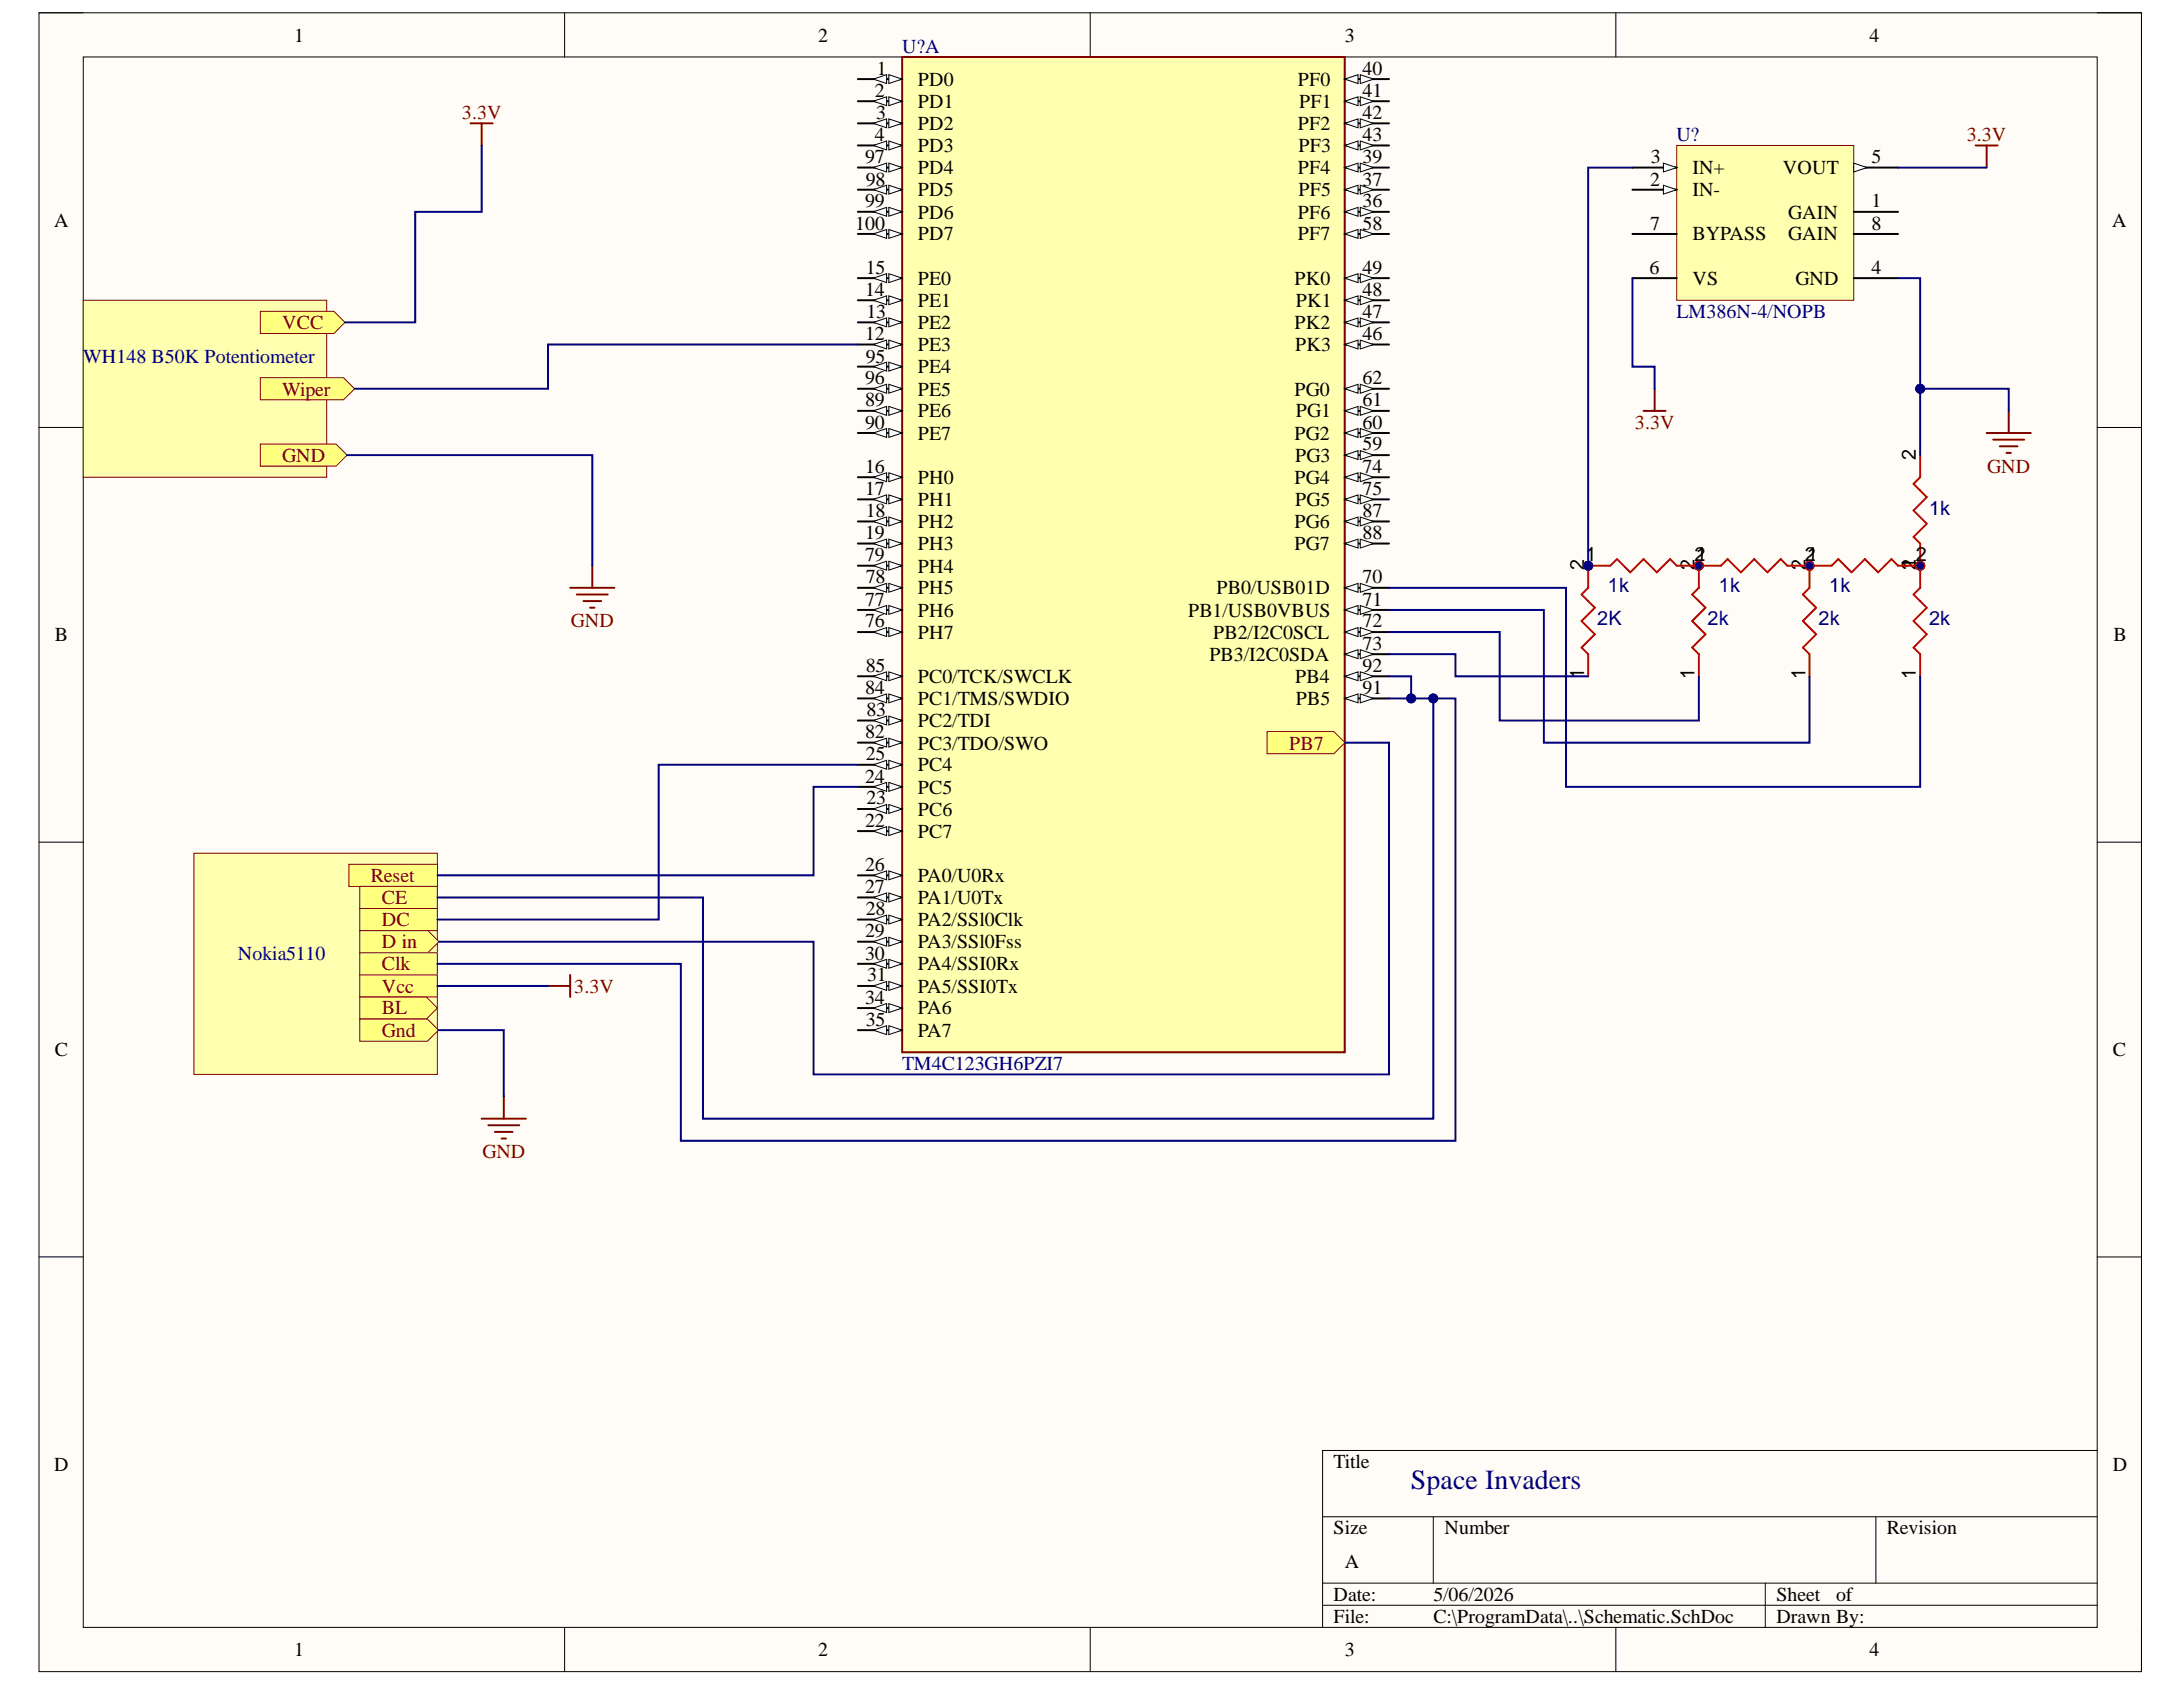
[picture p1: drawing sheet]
<svg xmlns="http://www.w3.org/2000/svg" width="279mm" height="216mm" viewBox="0 0 279 216" stroke-linecap="round" stroke-linejoin="round" font-family="sans-serif">
<defs><g id="words">
<text font-size="3.6" fill="#000080" x="180.6" y="190.5">Space Invaders</text>
<g font-size="2.5">
<text x="37.6" y="5.3">1</text>
<text x="104.7" y="5.3">2</text>
<text x="172.1" y="5.3">3</text>
<text x="239.3" y="5.3">4</text>
<text x="112.2" y="9.6">1</text>
<text x="117.5" y="11">PD0</text>
<text x="166.1" y="11">PF0</text>
<text x="174.4" y="9.6">40</text>
<text x="112" y="12.4">2</text>
<text x="112.2" y="15.2">3</text>
<text x="117.5" y="13.8">PD1</text>
<text x="117.5" y="16.7">PD2</text>
<text x="166.1" y="16.7">PF2</text>
<text x="166.3" y="13.8">PF1</text>
<text x="174.4" y="12.4">41</text>
<text x="174.4" y="15.2">42</text>
<text x="110.7" y="20.9">97</text>
<text x="110.8" y="23.8">98</text>
<text x="112" y="18.1">4</text>
<text x="117.5" y="19.4">PD3</text>
<text x="117.5" y="22.3">PD4</text>
<text x="166.1" y="22.3">PF4</text>
<text x="166.2" y="19.4">PF3</text>
<text x="174.4" y="18.1">43</text>
<text x="174.4" y="20.9">39</text>
<text x="174.4" y="23.8">37</text>
<text x="211.2" y="23.8">2</text>
<text x="211.3" y="20.9">3</text>
<text x="216.6" y="22.3">IN+</text>
<text x="228.2" y="22.3">VOUT</text>
<text x="239.5" y="20.9">5</text>
<text x="6.9" y="29">A</text>
<text x="109.4" y="29.4">100</text>
<text x="110.7" y="26.5">99</text>
<text x="117.5" y="25.1">PD5</text>
<text x="117.5" y="28">PD6</text>
<text x="166.1" y="28">PF6</text>
<text x="166.2" y="25.1">PF5</text>
<text x="174.4" y="26.5">36</text>
<text x="174.4" y="29.4">58</text>
<text x="211.2" y="29.4">7</text>
<text x="216.6" y="25.1">IN-</text>
<text x="228.9" y="28">GAIN</text>
<text x="239.5" y="26.5">1</text>
<text x="239.5" y="29.4">8</text>
<text x="270.3" y="29">A</text>
<text x="110.8" y="35.1">15</text>
<text x="117.5" y="30.8">PD7</text>
<text x="166.1" y="30.8">PF7</text>
<text x="174.4" y="35.1">49</text>
<text x="211.1" y="35.1">6</text>
<text x="216.6" y="30.8">BYPASS</text>
<text x="228.9" y="30.8">GAIN</text>
<text x="239.5" y="35.1">4</text>
<text x="110.7" y="37.9">14</text>
<text x="110.9" y="40.7">13</text>
<text x="117.5" y="36.4">PE0</text>
<text x="117.5" y="39.3">PE1</text>
<text x="165.7" y="36.4">PK0</text>
<text x="165.9" y="39.3">PK1</text>
<text x="174.4" y="37.9">48</text>
<text x="174.4" y="40.7">47</text>
<text x="216.6" y="36.4">VS</text>
<text x="229.8" y="36.4">GND</text>
<text x="110.7" y="43.5">12</text>
<text x="110.8" y="46.4">95</text>
<text x="117.5" y="42.1">PE2</text>
<text x="117.5" y="45">PE3</text>
<text x="117.5" y="47.8">PE4</text>
<text x="165.7" y="42.1">PK2</text>
<text x="165.8" y="45">PK3</text>
<text x="174.4" y="43.5">46</text>
<text x="110.7" y="49.2">96</text>
<text x="110.7" y="52">89</text>
<text x="117.5" y="50.6">PE5</text>
<text x="117.5" y="53.4">PE6</text>
<text x="165.7" y="50.6">PG0</text>
<text x="165.9" y="53.4">PG1</text>
<text x="174.4" y="49.2">62</text>
<text x="174.4" y="52">61</text>
<text x="110.7" y="54.9">90</text>
<text x="117.5" y="56.3">PE7</text>
<text x="165.7" y="56.3">PG2</text>
<text x="165.8" y="59.1">PG3</text>
<text x="174.4" y="54.9">60</text>
<text x="174.4" y="57.6">59</text>
<text x="245.2" y="58.8" transform="rotate(-90 245.2 58.8)">2</text>
<text x="110.7" y="60.5">16</text>
<text x="110.7" y="63.3">17</text>
<text x="117.5" y="62">PH0</text>
<text x="117.5" y="64.7">PH1</text>
<text x="165.7" y="62">PG4</text>
<text x="165.8" y="64.7">PG5</text>
<text x="174.4" y="60.5">74</text>
<text x="174.4" y="63.3">75</text>
<text x="110.7" y="69">19</text>
<text x="110.7" y="71.8">79</text>
<text x="110.8" y="66.2">18</text>
<text x="117.5" y="67.6">PH2</text>
<text x="117.5" y="70.4">PH3</text>
<text x="165.7" y="67.6">PG6</text>
<text x="165.7" y="70.4">PG7</text>
<text x="174.4" y="66.2">87</text>
<text x="174.4" y="69">88</text>
<text x="202.9" y="71.8">1</text>
<text x="216.9" y="71.8">2</text>
<text x="217" y="71.8">1</text>
<text x="231" y="71.8">2</text>
<text x="231.2" y="71.8">1</text>
<text x="245.2" y="71.8">2</text>
<text x="110.7" y="77.5">77</text>
<text x="110.8" y="74.6">78</text>
<text x="117.5" y="73.3">PH4</text>
<text x="117.5" y="76.1">PH5</text>
<text x="155.7" y="76.1">PB0/USB01D</text>
<text x="174.4" y="74.6">70</text>
<text x="174.4" y="77.5">71</text>
<text x="202.7" y="72.9" transform="rotate(-90 202.7 72.9)">2</text>
<text x="216.9" y="72.9" transform="rotate(-90 216.9 72.9)">2</text>
<text x="231.1" y="72.9" transform="rotate(-90 231.1 72.9)">2</text>
<text x="245.2" y="72.9" transform="rotate(-90 245.2 72.9)">2</text>
<text x="245.2" y="72.8" transform="rotate(-90 245.2 72.8)">1</text>
<text x="7" y="82.1">B</text>
<text x="110.7" y="80.3">76</text>
<text x="117.5" y="78.9">PH6</text>
<text x="117.5" y="81.7">PH7</text>
<text x="152.1" y="78.9">PB1/USB0VBUS</text>
<text x="155.3" y="81.7">PB2/I2C0SCL</text>
<text x="174.4" y="80.3">72</text>
<text x="174.4" y="83.2">73</text>
<text x="270.5" y="82.1">B</text>
<text x="110.7" y="88.8">84</text>
<text x="110.8" y="86">85</text>
<text x="117.5" y="87.4">PC0/TCK/SWCLK</text>
<text x="154.8" y="84.6">PB3/I2C0SDA</text>
<text x="165.8" y="87.4">PB4</text>
<text x="174.4" y="86">92</text>
<text x="174.4" y="88.8">91</text>
<text x="202.7" y="86.9" transform="rotate(-90 202.7 86.9)">1</text>
<text x="216.9" y="86.9" transform="rotate(-90 216.9 86.9)">1</text>
<text x="231.1" y="86.9" transform="rotate(-90 231.1 86.9)">1</text>
<text x="245.2" y="86.9" transform="rotate(-90 245.2 86.9)">1</text>
<text x="110.7" y="94.5">82</text>
<text x="110.9" y="91.6">83</text>
<text x="117.5" y="90.3">PC1/TMS/SWDIO</text>
<text x="117.5" y="93.1">PC2/TDI</text>
<text x="117.5" y="95.9">PC3/TDO/SWO</text>
<text x="165.9" y="90.3">PB5</text>
<text x="110.7" y="100.2">24</text>
<text x="110.8" y="97.3">25</text>
<text x="117.5" y="98.7">PC4</text>
<text x="117.5" y="101.6">PC5</text>
<text x="110.7" y="105.8">22</text>
<text x="110.9" y="103">23</text>
<text x="117.5" y="104.4">PC6</text>
<text x="117.5" y="107.3">PC7</text>
<text x="110.7" y="111.5">26</text>
<text x="117.5" y="112.8">PA0/U0Rx</text>
<text x="110.7" y="114.3">27</text>
<text x="110.7" y="119.9">29</text>
<text x="110.8" y="117.2">28</text>
<text x="117.5" y="115.7">PA1/U0Tx</text>
<text x="117.5" y="118.5">PA2/SSl0Clk</text>
<text x="110.7" y="122.8">30</text>
<text x="111" y="125.6">31</text>
<text x="117.5" y="121.4">PA3/SSl0Fss</text>
<text x="117.5" y="124.2">PA4/SSI0Rx</text>
<text x="110.7" y="128.5">34</text>
<text x="110.8" y="131.3">35</text>
<text x="117.5" y="127">PA5/SSI0Tx</text>
<text x="117.5" y="129.8">PA6</text>
<text x="7" y="135.2">C</text>
<text x="117.5" y="132.7">PA7</text>
<text x="270.4" y="135.2">C</text>
<text x="6.9" y="188.2">D</text>
<text x="170.7" y="187.9">Title</text>
<text x="270.4" y="188.2">D</text>
<text x="170.7" y="196.4">Size</text>
<text x="184.9" y="196.4">Number</text>
<text x="241.5" y="196.4">Revision</text>
<text x="172.1" y="200.7">A</text>
<text x="170.7" y="204.9">Date:</text>
<text x="170.7" y="207.7">File:</text>
<text x="183.5" y="204.9">5/06/2026</text>
<text x="183.5" y="207.7">C:\ProgramData\..\Schematic.SchDoc</text>
<text x="227.4" y="204.9">Sheet</text>
<text x="227.4" y="207.7">Drawn By:</text>
<text x="235" y="204.9">of</text>
<text x="37.6" y="212">1</text>
<text x="104.7" y="212">2</text>
<text x="172.1" y="212">3</text>
<text x="239.3" y="212">4</text>
</g>
<g font-size="2.5" fill="#000080">
<text x="115.5" y="6.8">U?A</text>
<text x="214.6" y="18.1">U?</text>
<text x="214.6" y="40.7">LM386N-4/NOPB</text>
<text x="10.7" y="46.4">WH148 B50K Potentiometer</text>
<text x="246.9" y="65.9">1k</text>
<text x="205.8" y="75.8">1k</text>
<text x="220" y="75.8">1k</text>
<text x="234.1" y="75.8">1k</text>
<text x="204.4" y="80">2K</text>
<text x="218.6" y="80">2k</text>
<text x="232.8" y="80">2k</text>
<text x="246.9" y="80">2k</text>
<text x="30.4" y="122.8">Nokia5110</text>
<text x="115.5" y="136.9">TM4C123GH6PZI7</text>
</g>
<g font-size="2.5" fill="#800000">
<text x="59.1" y="15.2">3.3V</text>
<text x="251.7" y="18.1">3.3V</text>
<text x="36.1" y="42.1">VCC</text>
<text x="36.1" y="50.6">Wiper</text>
<text x="36.1" y="59.1">GND</text>
<text x="209.3" y="54.9">3.3V</text>
<text x="254.3" y="60.5">GND</text>
<text x="73.1" y="80.3">GND</text>
<text x="165" y="95.9">PB7</text>
<text x="47.4" y="112.8">Reset</text>
<text x="48.9" y="115.7">CE</text>
<text x="48.9" y="118.5">DC</text>
<text x="48.9" y="121.4">D in</text>
<text x="48.9" y="124.2">Clk</text>
<text x="48.9" y="127">Vcc</text>
<text x="48.9" y="129.8">BL</text>
<text x="73.5" y="127">3.3V</text>
<text x="48.9" y="132.7">Gnd</text>
<text x="61.7" y="148.3">GND</text>
</g>
</g></defs>
<path d="M5 1.6h269.1v212.3h-269.1z" fill-rule="evenodd" fill="#fffcf8"/>
<path d="M5 1.6h269.1v212.3h-269.1z" fill="none" stroke="#000" stroke-width=".13"/>
<path d="M10.7 7.3h257.7v201h-257.7z" fill-rule="evenodd" fill="#fffcf8"/>
<g fill="none" stroke="#000" stroke-width=".13">
<path d="M5 1.6h5.7M10.7 7.3h257.7v201h-257.7zM72.3 1.6v5.7M139.5 1.6v5.7M206.8 1.6v5.7M268.4 1.6h5.7v5.7M5 54.7h5.7M268.4 54.7h5.7M5 107.8h5.7M268.4 107.8h5.7M5 160.9h5.7M268.4 160.9h5.7"/>
<path d="M169.3 194.1h99.1M183.4 194.1v8.5M240.1 194.1v8.5M268.4 185.6h-99.1v22.7M72.3 208.3v5.6M139.5 208.3v5.6M169.3 202.6h99.1M169.3 205.4h99.1M206.8 208.3v5.6M225.9 202.6v5.7M274.1 208.3v5.6"/>
</g>
<path d="M115.5 7.3h56.6v127.4h-56.6z" fill-rule="evenodd" fill="#ffffb0"/>
<path d="M115.5 7.3h56.6v127.4h-56.6z" fill="none" stroke="#800000" stroke-width=".25"/>
<path d="M109.8 10.1h5.7" fill="none" stroke="#000" stroke-width=".25"/>
<path d="M113.8 9.6l1.7 .5-1.7 .6z" fill="#f8fcff"/>
<path d="M113.8 9.6l1.7 .5-1.7 .6z" fill="none" stroke="#000" stroke-width=".13"/>
<path d="M111.8 10.1l1.7-.5v1.1z" fill="#f8fcff"/>
<path d="M111.8 10.1l1.7-.5v1.1z" fill="none" stroke="#000" stroke-width=".13"/>
<path d="M109.8 13h5.7" fill="none" stroke="#000" stroke-width=".25"/>
<path d="M113.8 12.4l1.7 .6-1.7 .5z" fill="#f8fcff"/>
<path d="M113.8 12.4l1.7 .6-1.7 .5z" fill="none" stroke="#000" stroke-width=".13"/>
<path d="M111.8 13l1.7-.6v1.1z" fill="#f8fcff"/>
<path d="M111.8 13l1.7-.6v1.1z" fill="none" stroke="#000" stroke-width=".13"/>
<path d="M109.8 15.8h5.7" fill="none" stroke="#000" stroke-width=".25"/>
<path d="M113.8 15.2l1.7 .6-1.7 .6z" fill="#f8fcff"/>
<path d="M113.8 15.2l1.7 .6-1.7 .6z" fill="none" stroke="#000" stroke-width=".13"/>
<path d="M111.8 15.8l1.7-.6v1.2z" fill="#f8fcff"/>
<path d="M111.8 15.8l1.7-.6v1.2z" fill="none" stroke="#000" stroke-width=".13"/>
<path d="M109.8 18.6h5.7" fill="none" stroke="#000" stroke-width=".25"/>
<path d="M113.8 18l1.7 .6-1.7 .6z" fill="#f8fcff"/>
<path d="M113.8 18l1.7 .6-1.7 .6z" fill="none" stroke="#000" stroke-width=".13"/>
<path d="M111.8 18.6l1.7-.6v1.2z" fill="#f8fcff"/>
<path d="M111.8 18.6l1.7-.6v1.2z" fill="none" stroke="#000" stroke-width=".13"/>
<path d="M109.8 21.4h5.7" fill="none" stroke="#000" stroke-width=".25"/>
<path d="M113.8 20.9l1.7 .5-1.7 .6z" fill="#f8fcff"/>
<path d="M113.8 20.9l1.7 .5-1.7 .6z" fill="none" stroke="#000" stroke-width=".13"/>
<path d="M111.8 21.4l1.7-.5v1.1z" fill="#f8fcff"/>
<path d="M111.8 21.4l1.7-.5v1.1z" fill="none" stroke="#000" stroke-width=".13"/>
<path d="M109.8 24.3h5.7" fill="none" stroke="#000" stroke-width=".25"/>
<path d="M113.8 23.7l1.7 .6-1.7 .5z" fill="#f8fcff"/>
<path d="M113.8 23.7l1.7 .6-1.7 .5z" fill="none" stroke="#000" stroke-width=".13"/>
<path d="M111.8 24.3l1.7-.6v1.1z" fill="#f8fcff"/>
<path d="M111.8 24.3l1.7-.6v1.1z" fill="none" stroke="#000" stroke-width=".13"/>
<path d="M109.8 27.1h5.7" fill="none" stroke="#000" stroke-width=".25"/>
<path d="M113.8 26.5l1.7 .6-1.7 .6z" fill="#f8fcff"/>
<path d="M113.8 26.5l1.7 .6-1.7 .6z" fill="none" stroke="#000" stroke-width=".13"/>
<path d="M111.8 27.1l1.7-.6v1.2z" fill="#f8fcff"/>
<path d="M111.8 27.1l1.7-.6v1.2z" fill="none" stroke="#000" stroke-width=".13"/>
<path d="M109.8 29.9h5.7" fill="none" stroke="#000" stroke-width=".25"/>
<path d="M113.8 29.4l1.7 .5-1.7 .6z" fill="#f8fcff"/>
<path d="M113.8 29.4l1.7 .5-1.7 .6z" fill="none" stroke="#000" stroke-width=".13"/>
<path d="M111.8 29.9l1.7-.5v1.1z" fill="#f8fcff"/>
<path d="M111.8 29.9l1.7-.5v1.1z" fill="none" stroke="#000" stroke-width=".13"/>
<path d="M109.8 35.6h5.7" fill="none" stroke="#000" stroke-width=".25"/>
<path d="M113.8 35l1.7 .6-1.7 .6z" fill="#f8fcff"/>
<path d="M113.8 35l1.7 .6-1.7 .6z" fill="none" stroke="#000" stroke-width=".13"/>
<path d="M111.8 35.6l1.7-.6v1.2z" fill="#f8fcff"/>
<path d="M111.8 35.6l1.7-.6v1.2z" fill="none" stroke="#000" stroke-width=".13"/>
<path d="M109.8 38.4h5.7" fill="none" stroke="#000" stroke-width=".25"/>
<path d="M113.8 37.9l1.7 .5-1.7 .6z" fill="#f8fcff"/>
<path d="M113.8 37.9l1.7 .5-1.7 .6z" fill="none" stroke="#000" stroke-width=".13"/>
<path d="M111.8 38.4l1.7-.5v1.1z" fill="#f8fcff"/>
<path d="M111.8 38.4l1.7-.5v1.1z" fill="none" stroke="#000" stroke-width=".13"/>
<path d="M109.8 41.3h5.7" fill="none" stroke="#000" stroke-width=".25"/>
<path d="M113.8 40.7l1.7 .6-1.7 .5z" fill="#f8fcff"/>
<path d="M113.8 40.7l1.7 .6-1.7 .5z" fill="none" stroke="#000" stroke-width=".13"/>
<path d="M111.8 41.3l1.7-.6v1.1z" fill="#f8fcff"/>
<path d="M111.8 41.3l1.7-.6v1.1z" fill="none" stroke="#000" stroke-width=".13"/>
<path d="M109.8 44.1h5.7" fill="none" stroke="#000" stroke-width=".25"/>
<path d="M113.8 43.5l1.7 .6-1.7 .6z" fill="#f8fcff"/>
<path d="M113.8 43.5l1.7 .6-1.7 .6z" fill="none" stroke="#000" stroke-width=".13"/>
<path d="M111.8 44.1l1.7-.6v1.2z" fill="#f8fcff"/>
<path d="M111.8 44.1l1.7-.6v1.2z" fill="none" stroke="#000" stroke-width=".13"/>
<path d="M109.8 46.9h5.7" fill="none" stroke="#000" stroke-width=".25"/>
<path d="M113.8 46.4l1.7 .5-1.7 .6z" fill="#f8fcff"/>
<path d="M113.8 46.4l1.7 .5-1.7 .6z" fill="none" stroke="#000" stroke-width=".13"/>
<path d="M111.8 46.9l1.7-.5v1.1z" fill="#f8fcff"/>
<path d="M111.8 46.9l1.7-.5v1.1z" fill="none" stroke="#000" stroke-width=".13"/>
<path d="M109.8 49.8h5.7" fill="none" stroke="#000" stroke-width=".25"/>
<path d="M113.8 49.2l1.7 .6-1.7 .5z" fill="#f8fcff"/>
<path d="M113.8 49.2l1.7 .6-1.7 .5z" fill="none" stroke="#000" stroke-width=".13"/>
<path d="M111.8 49.8l1.7-.6v1.1z" fill="#f8fcff"/>
<path d="M111.8 49.8l1.7-.6v1.1z" fill="none" stroke="#000" stroke-width=".13"/>
<path d="M109.8 52.6h5.7" fill="none" stroke="#000" stroke-width=".25"/>
<path d="M113.8 52l1.7 .6-1.7 .6z" fill="#f8fcff"/>
<path d="M113.8 52l1.7 .6-1.7 .6z" fill="none" stroke="#000" stroke-width=".13"/>
<path d="M111.8 52.6l1.7-.6v1.2z" fill="#f8fcff"/>
<path d="M111.8 52.6l1.7-.6v1.2z" fill="none" stroke="#000" stroke-width=".13"/>
<path d="M109.8 55.4h5.7" fill="none" stroke="#000" stroke-width=".25"/>
<path d="M113.8 54.8l1.7 .6-1.7 .6z" fill="#f8fcff"/>
<path d="M113.8 54.8l1.7 .6-1.7 .6z" fill="none" stroke="#000" stroke-width=".13"/>
<path d="M111.8 55.4l1.7-.6v1.2z" fill="#f8fcff"/>
<path d="M111.8 55.4l1.7-.6v1.2z" fill="none" stroke="#000" stroke-width=".13"/>
<path d="M109.8 61.1h5.7" fill="none" stroke="#000" stroke-width=".25"/>
<path d="M113.8 60.5l1.7 .6-1.7 .5z" fill="#f8fcff"/>
<path d="M113.8 60.5l1.7 .6-1.7 .5z" fill="none" stroke="#000" stroke-width=".13"/>
<path d="M111.8 61.1l1.7-.6v1.1z" fill="#f8fcff"/>
<path d="M111.8 61.1l1.7-.6v1.1z" fill="none" stroke="#000" stroke-width=".13"/>
<path d="M109.8 63.9h5.7" fill="none" stroke="#000" stroke-width=".25"/>
<path d="M113.8 63.3l1.7 .6-1.7 .6z" fill="#f8fcff"/>
<path d="M113.8 63.3l1.7 .6-1.7 .6z" fill="none" stroke="#000" stroke-width=".13"/>
<path d="M111.8 63.9l1.7-.6v1.2z" fill="#f8fcff"/>
<path d="M111.8 63.9l1.7-.6v1.2z" fill="none" stroke="#000" stroke-width=".13"/>
<path d="M109.8 66.7h5.7" fill="none" stroke="#000" stroke-width=".25"/>
<path d="M113.8 66.2l1.7 .5-1.7 .6z" fill="#f8fcff"/>
<path d="M113.8 66.2l1.7 .5-1.7 .6z" fill="none" stroke="#000" stroke-width=".13"/>
<path d="M111.8 66.7l1.7-.5v1.1z" fill="#f8fcff"/>
<path d="M111.8 66.7l1.7-.5v1.1z" fill="none" stroke="#000" stroke-width=".13"/>
<path d="M109.8 69.6h5.7" fill="none" stroke="#000" stroke-width=".25"/>
<path d="M113.8 69l1.7 .6-1.7 .5z" fill="#f8fcff"/>
<path d="M113.8 69l1.7 .6-1.7 .5z" fill="none" stroke="#000" stroke-width=".13"/>
<path d="M111.8 69.6l1.7-.6v1.1z" fill="#f8fcff"/>
<path d="M111.8 69.6l1.7-.6v1.1z" fill="none" stroke="#000" stroke-width=".13"/>
<path d="M109.8 72.4h5.7" fill="none" stroke="#000" stroke-width=".25"/>
<path d="M113.8 71.8l1.7 .6-1.7 .6z" fill="#f8fcff"/>
<path d="M113.8 71.8l1.7 .6-1.7 .6z" fill="none" stroke="#000" stroke-width=".13"/>
<path d="M111.8 72.4l1.7-.6v1.2z" fill="#f8fcff"/>
<path d="M111.8 72.4l1.7-.6v1.2z" fill="none" stroke="#000" stroke-width=".13"/>
<path d="M109.8 75.2h5.7" fill="none" stroke="#000" stroke-width=".25"/>
<path d="M113.8 74.7l1.7 .5-1.7 .6z" fill="#f8fcff"/>
<path d="M113.8 74.7l1.7 .5-1.7 .6z" fill="none" stroke="#000" stroke-width=".13"/>
<path d="M111.8 75.2l1.7-.5v1.1z" fill="#f8fcff"/>
<path d="M111.8 75.2l1.7-.5v1.1z" fill="none" stroke="#000" stroke-width=".13"/>
<path d="M109.8 78.1h5.7" fill="none" stroke="#000" stroke-width=".25"/>
<path d="M113.8 77.5l1.7 .6-1.7 .5z" fill="#f8fcff"/>
<path d="M113.8 77.5l1.7 .6-1.7 .5z" fill="none" stroke="#000" stroke-width=".13"/>
<path d="M111.8 78.1l1.7-.6v1.1z" fill="#f8fcff"/>
<path d="M111.8 78.1l1.7-.6v1.1z" fill="none" stroke="#000" stroke-width=".13"/>
<path d="M109.8 80.9h5.7" fill="none" stroke="#000" stroke-width=".25"/>
<path d="M113.8 80.3l1.7 .6-1.7 .6z" fill="#f8fcff"/>
<path d="M113.8 80.3l1.7 .6-1.7 .6z" fill="none" stroke="#000" stroke-width=".13"/>
<path d="M111.8 80.9l1.7-.6v1.2z" fill="#f8fcff"/>
<path d="M111.8 80.9l1.7-.6v1.2z" fill="none" stroke="#000" stroke-width=".13"/>
<path d="M109.8 86.5h5.7" fill="none" stroke="#000" stroke-width=".25"/>
<path d="M113.8 86l1.7 .5-1.7 .6z" fill="#f8fcff"/>
<path d="M113.8 86l1.7 .5-1.7 .6z" fill="none" stroke="#000" stroke-width=".13"/>
<path d="M111.8 86.5l1.7-.5v1.1z" fill="#f8fcff"/>
<path d="M111.8 86.5l1.7-.5v1.1z" fill="none" stroke="#000" stroke-width=".13"/>
<path d="M109.8 89.4h5.7" fill="none" stroke="#000" stroke-width=".25"/>
<path d="M113.8 88.8l1.7 .6-1.7 .5z" fill="#f8fcff"/>
<path d="M113.8 88.8l1.7 .6-1.7 .5z" fill="none" stroke="#000" stroke-width=".13"/>
<path d="M111.8 89.4l1.7-.6v1.1z" fill="#f8fcff"/>
<path d="M111.8 89.4l1.7-.6v1.1z" fill="none" stroke="#000" stroke-width=".13"/>
<path d="M109.8 92.2h5.7" fill="none" stroke="#000" stroke-width=".25"/>
<path d="M113.8 91.6l1.7 .6-1.7 .6z" fill="#f8fcff"/>
<path d="M113.8 91.6l1.7 .6-1.7 .6z" fill="none" stroke="#000" stroke-width=".13"/>
<path d="M111.8 92.2l1.7-.6v1.2z" fill="#f8fcff"/>
<path d="M111.8 92.2l1.7-.6v1.2z" fill="none" stroke="#000" stroke-width=".13"/>
<path d="M109.8 95h5.7" fill="none" stroke="#000" stroke-width=".25"/>
<path d="M113.8 94.5l1.7 .5-1.7 .6z" fill="#f8fcff"/>
<path d="M113.8 94.5l1.7 .5-1.7 .6z" fill="none" stroke="#000" stroke-width=".13"/>
<path d="M111.8 95l1.7-.5v1.1z" fill="#f8fcff"/>
<path d="M111.8 95l1.7-.5v1.1z" fill="none" stroke="#000" stroke-width=".13"/>
<path d="M109.8 97.9h5.7" fill="none" stroke="#000" stroke-width=".25"/>
<path d="M113.8 97.3l1.7 .6-1.7 .5z" fill="#f8fcff"/>
<path d="M113.8 97.3l1.7 .6-1.7 .5z" fill="none" stroke="#000" stroke-width=".13"/>
<path d="M111.8 97.9l1.7-.6v1.1z" fill="#f8fcff"/>
<path d="M111.8 97.9l1.7-.6v1.1z" fill="none" stroke="#000" stroke-width=".13"/>
<path d="M109.8 100.7h5.7" fill="none" stroke="#000" stroke-width=".25"/>
<path d="M113.8 100.1l1.7 .6-1.7 .6z" fill="#f8fcff"/>
<path d="M113.8 100.1l1.7 .6-1.7 .6z" fill="none" stroke="#000" stroke-width=".13"/>
<path d="M111.8 100.7l1.7-.6v1.2z" fill="#f8fcff"/>
<path d="M111.8 100.7l1.7-.6v1.2z" fill="none" stroke="#000" stroke-width=".13"/>
<path d="M109.8 103.5h5.7" fill="none" stroke="#000" stroke-width=".25"/>
<path d="M113.8 103l1.7 .5-1.7 .6z" fill="#f8fcff"/>
<path d="M113.8 103l1.7 .5-1.7 .6z" fill="none" stroke="#000" stroke-width=".13"/>
<path d="M111.8 103.5l1.7-.5v1.1z" fill="#f8fcff"/>
<path d="M111.8 103.5l1.7-.5v1.1z" fill="none" stroke="#000" stroke-width=".13"/>
<path d="M109.8 106.4h5.7" fill="none" stroke="#000" stroke-width=".25"/>
<path d="M113.8 105.8l1.7 .6-1.7 .5z" fill="#f8fcff"/>
<path d="M113.8 105.8l1.7 .6-1.7 .5z" fill="none" stroke="#000" stroke-width=".13"/>
<path d="M111.8 106.4l1.7-.6v1.1z" fill="#f8fcff"/>
<path d="M111.8 106.4l1.7-.6v1.1z" fill="none" stroke="#000" stroke-width=".13"/>
<path d="M109.8 112h5.7" fill="none" stroke="#000" stroke-width=".25"/>
<path d="M113.8 111.5l1.7 .5-1.7 .6z" fill="#f8fcff"/>
<path d="M113.8 111.5l1.7 .5-1.7 .6z" fill="none" stroke="#000" stroke-width=".13"/>
<path d="M111.8 112l1.7-.5v1.1z" fill="#f8fcff"/>
<path d="M111.8 112l1.7-.5v1.1z" fill="none" stroke="#000" stroke-width=".13"/>
<path d="M109.8 114.9h5.7" fill="none" stroke="#000" stroke-width=".25"/>
<path d="M113.8 114.3l1.7 .6-1.7 .5z" fill="#f8fcff"/>
<path d="M113.8 114.3l1.7 .6-1.7 .5z" fill="none" stroke="#000" stroke-width=".13"/>
<path d="M111.8 114.9l1.7-.6v1.1z" fill="#f8fcff"/>
<path d="M111.8 114.9l1.7-.6v1.1z" fill="none" stroke="#000" stroke-width=".13"/>
<path d="M109.8 117.7h5.7" fill="none" stroke="#000" stroke-width=".25"/>
<path d="M113.8 117.1l1.7 .6-1.7 .6z" fill="#f8fcff"/>
<path d="M113.8 117.1l1.7 .6-1.7 .6z" fill="none" stroke="#000" stroke-width=".13"/>
<path d="M111.8 117.7l1.7-.6v1.2z" fill="#f8fcff"/>
<path d="M111.8 117.7l1.7-.6v1.2z" fill="none" stroke="#000" stroke-width=".13"/>
<path d="M109.8 120.5h5.7" fill="none" stroke="#000" stroke-width=".25"/>
<path d="M113.8 120l1.7 .5-1.7 .6z" fill="#f8fcff"/>
<path d="M113.8 120l1.7 .5-1.7 .6z" fill="none" stroke="#000" stroke-width=".13"/>
<path d="M111.8 120.5l1.7-.5v1.1z" fill="#f8fcff"/>
<path d="M111.8 120.5l1.7-.5v1.1z" fill="none" stroke="#000" stroke-width=".13"/>
<path d="M109.8 123.3h5.7" fill="none" stroke="#000" stroke-width=".25"/>
<path d="M113.8 122.8l1.7 .5-1.7 .6z" fill="#f8fcff"/>
<path d="M113.8 122.8l1.7 .5-1.7 .6z" fill="none" stroke="#000" stroke-width=".13"/>
<path d="M111.8 123.3l1.7-.5v1.1z" fill="#f8fcff"/>
<path d="M111.8 123.3l1.7-.5v1.1z" fill="none" stroke="#000" stroke-width=".13"/>
<path d="M109.8 126.2h5.7" fill="none" stroke="#000" stroke-width=".25"/>
<path d="M113.8 125.6l1.7 .6-1.7 .5z" fill="#f8fcff"/>
<path d="M113.8 125.6l1.7 .6-1.7 .5z" fill="none" stroke="#000" stroke-width=".13"/>
<path d="M111.8 126.2l1.7-.6v1.1z" fill="#f8fcff"/>
<path d="M111.8 126.2l1.7-.6v1.1z" fill="none" stroke="#000" stroke-width=".13"/>
<path d="M109.8 129h5.7" fill="none" stroke="#000" stroke-width=".25"/>
<path d="M113.8 128.4l1.7 .6-1.7 .6z" fill="#f8fcff"/>
<path d="M113.8 128.4l1.7 .6-1.7 .6z" fill="none" stroke="#000" stroke-width=".13"/>
<path d="M111.8 129l1.7-.6v1.2z" fill="#f8fcff"/>
<path d="M111.8 129l1.7-.6v1.2z" fill="none" stroke="#000" stroke-width=".13"/>
<path d="M109.8 131.8h5.7" fill="none" stroke="#000" stroke-width=".25"/>
<path d="M113.8 131.3l1.7 .5-1.7 .6z" fill="#f8fcff"/>
<path d="M113.8 131.3l1.7 .5-1.7 .6z" fill="none" stroke="#000" stroke-width=".13"/>
<path d="M111.8 131.8l1.7-.5v1.1z" fill="#f8fcff"/>
<path d="M111.8 131.8l1.7-.5v1.1z" fill="none" stroke="#000" stroke-width=".13"/>
<path d="M172.1 10.1h5.7" fill="none" stroke="#000" stroke-width=".25"/>
<path d="M172.1 10.1l1.7-.5v1.1z" fill="#f8fcff"/>
<path d="M172.1 10.1l1.7-.5v1.1z" fill="none" stroke="#000" stroke-width=".13"/>
<path d="M174.1 9.6l1.7 .5-1.7 .6z" fill="#f8fcff"/>
<path d="M174.1 9.6l1.7 .5-1.7 .6z" fill="none" stroke="#000" stroke-width=".13"/>
<path d="M172.1 13h5.7" fill="none" stroke="#000" stroke-width=".25"/>
<path d="M172.1 13l1.7-.6v1.1z" fill="#f8fcff"/>
<path d="M172.1 13l1.7-.6v1.1z" fill="none" stroke="#000" stroke-width=".13"/>
<path d="M174.1 12.4l1.7 .6-1.7 .5z" fill="#f8fcff"/>
<path d="M174.1 12.4l1.7 .6-1.7 .5z" fill="none" stroke="#000" stroke-width=".13"/>
<path d="M172.1 15.8h5.7" fill="none" stroke="#000" stroke-width=".25"/>
<path d="M172.1 15.8l1.7-.6v1.2z" fill="#f8fcff"/>
<path d="M172.1 15.8l1.7-.6v1.2z" fill="none" stroke="#000" stroke-width=".13"/>
<path d="M174.1 15.2l1.7 .6-1.7 .6z" fill="#f8fcff"/>
<path d="M174.1 15.2l1.7 .6-1.7 .6z" fill="none" stroke="#000" stroke-width=".13"/>
<path d="M172.1 18.6h5.7" fill="none" stroke="#000" stroke-width=".25"/>
<path d="M172.1 18.6l1.7-.6v1.2z" fill="#f8fcff"/>
<path d="M172.1 18.6l1.7-.6v1.2z" fill="none" stroke="#000" stroke-width=".13"/>
<path d="M174.1 18l1.7 .6-1.7 .6z" fill="#f8fcff"/>
<path d="M174.1 18l1.7 .6-1.7 .6z" fill="none" stroke="#000" stroke-width=".13"/>
<path d="M172.1 21.4h5.7" fill="none" stroke="#000" stroke-width=".25"/>
<path d="M172.1 21.4l1.7-.5v1.1z" fill="#f8fcff"/>
<path d="M172.1 21.4l1.7-.5v1.1z" fill="none" stroke="#000" stroke-width=".13"/>
<path d="M174.1 20.9l1.7 .5-1.7 .6z" fill="#f8fcff"/>
<path d="M174.1 20.9l1.7 .5-1.7 .6z" fill="none" stroke="#000" stroke-width=".13"/>
<path d="M172.1 24.3h5.7" fill="none" stroke="#000" stroke-width=".25"/>
<path d="M172.1 24.3l1.7-.6v1.1z" fill="#f8fcff"/>
<path d="M172.1 24.3l1.7-.6v1.1z" fill="none" stroke="#000" stroke-width=".13"/>
<path d="M174.1 23.7l1.7 .6-1.7 .5z" fill="#f8fcff"/>
<path d="M174.1 23.7l1.7 .6-1.7 .5z" fill="none" stroke="#000" stroke-width=".13"/>
<path d="M172.1 27.1h5.7" fill="none" stroke="#000" stroke-width=".25"/>
<path d="M172.1 27.1l1.7-.6v1.2z" fill="#f8fcff"/>
<path d="M172.1 27.1l1.7-.6v1.2z" fill="none" stroke="#000" stroke-width=".13"/>
<path d="M174.1 26.5l1.7 .6-1.7 .6z" fill="#f8fcff"/>
<path d="M174.1 26.5l1.7 .6-1.7 .6z" fill="none" stroke="#000" stroke-width=".13"/>
<path d="M172.1 29.9h5.7" fill="none" stroke="#000" stroke-width=".25"/>
<path d="M172.1 29.9l1.7-.5v1.1z" fill="#f8fcff"/>
<path d="M172.1 29.9l1.7-.5v1.1z" fill="none" stroke="#000" stroke-width=".13"/>
<path d="M174.1 29.4l1.7 .5-1.7 .6z" fill="#f8fcff"/>
<path d="M174.1 29.4l1.7 .5-1.7 .6z" fill="none" stroke="#000" stroke-width=".13"/>
<path d="M172.1 35.6h5.7" fill="none" stroke="#000" stroke-width=".25"/>
<path d="M172.1 35.6l1.7-.6v1.2z" fill="#f8fcff"/>
<path d="M172.1 35.6l1.7-.6v1.2z" fill="none" stroke="#000" stroke-width=".13"/>
<path d="M174.1 35l1.7 .6-1.7 .6z" fill="#f8fcff"/>
<path d="M174.1 35l1.7 .6-1.7 .6z" fill="none" stroke="#000" stroke-width=".13"/>
<path d="M172.1 38.4h5.7" fill="none" stroke="#000" stroke-width=".25"/>
<path d="M172.1 38.4l1.7-.5v1.1z" fill="#f8fcff"/>
<path d="M172.1 38.4l1.7-.5v1.1z" fill="none" stroke="#000" stroke-width=".13"/>
<path d="M174.1 37.9l1.7 .5-1.7 .6z" fill="#f8fcff"/>
<path d="M174.1 37.9l1.7 .5-1.7 .6z" fill="none" stroke="#000" stroke-width=".13"/>
<path d="M172.1 41.3h5.7" fill="none" stroke="#000" stroke-width=".25"/>
<path d="M172.1 41.3l1.7-.6v1.1z" fill="#f8fcff"/>
<path d="M172.1 41.3l1.7-.6v1.1z" fill="none" stroke="#000" stroke-width=".13"/>
<path d="M174.1 40.7l1.7 .6-1.7 .5z" fill="#f8fcff"/>
<path d="M174.1 40.7l1.7 .6-1.7 .5z" fill="none" stroke="#000" stroke-width=".13"/>
<path d="M172.1 44.1h5.7" fill="none" stroke="#000" stroke-width=".25"/>
<path d="M172.1 44.1l1.7-.6v1.2z" fill="#f8fcff"/>
<path d="M172.1 44.1l1.7-.6v1.2z" fill="none" stroke="#000" stroke-width=".13"/>
<path d="M174.1 43.5l1.7 .6-1.7 .6z" fill="#f8fcff"/>
<path d="M174.1 43.5l1.7 .6-1.7 .6z" fill="none" stroke="#000" stroke-width=".13"/>
<path d="M172.1 49.8h5.7" fill="none" stroke="#000" stroke-width=".25"/>
<path d="M172.1 49.8l1.7-.6v1.1z" fill="#f8fcff"/>
<path d="M172.1 49.8l1.7-.6v1.1z" fill="none" stroke="#000" stroke-width=".13"/>
<path d="M174.1 49.2l1.7 .6-1.7 .5z" fill="#f8fcff"/>
<path d="M174.1 49.2l1.7 .6-1.7 .5z" fill="none" stroke="#000" stroke-width=".13"/>
<path d="M172.1 52.6h5.7" fill="none" stroke="#000" stroke-width=".25"/>
<path d="M172.1 52.6l1.7-.6v1.1z" fill="#f8fcff"/>
<path d="M172.1 52.6l1.7-.6v1.1z" fill="none" stroke="#000" stroke-width=".13"/>
<path d="M174.1 52l1.7 .6-1.7 .5z" fill="#f8fcff"/>
<path d="M174.1 52l1.7 .6-1.7 .5z" fill="none" stroke="#000" stroke-width=".13"/>
<path d="M172.1 55.4h5.7" fill="none" stroke="#000" stroke-width=".25"/>
<path d="M172.1 55.4l1.7-.6v1.2z" fill="#f8fcff"/>
<path d="M172.1 55.4l1.7-.6v1.2z" fill="none" stroke="#000" stroke-width=".13"/>
<path d="M174.1 54.8l1.7 .6-1.7 .6z" fill="#f8fcff"/>
<path d="M174.1 54.8l1.7 .6-1.7 .6z" fill="none" stroke="#000" stroke-width=".13"/>
<path d="M172.1 58.2h5.7" fill="none" stroke="#000" stroke-width=".25"/>
<path d="M172.1 58.2l1.7-.5v1.1z" fill="#f8fcff"/>
<path d="M172.1 58.2l1.7-.5v1.1z" fill="none" stroke="#000" stroke-width=".13"/>
<path d="M174.1 57.7l1.7 .5-1.7 .6z" fill="#f8fcff"/>
<path d="M174.1 57.7l1.7 .5-1.7 .6z" fill="none" stroke="#000" stroke-width=".13"/>
<path d="M172.1 61.1h5.7" fill="none" stroke="#000" stroke-width=".25"/>
<path d="M172.1 61.1l1.7-.6v1.1z" fill="#f8fcff"/>
<path d="M172.1 61.1l1.7-.6v1.1z" fill="none" stroke="#000" stroke-width=".13"/>
<path d="M174.1 60.5l1.7 .6-1.7 .5z" fill="#f8fcff"/>
<path d="M174.1 60.5l1.7 .6-1.7 .5z" fill="none" stroke="#000" stroke-width=".13"/>
<path d="M172.1 63.9h5.7" fill="none" stroke="#000" stroke-width=".25"/>
<path d="M172.1 63.9l1.7-.6v1.2z" fill="#f8fcff"/>
<path d="M172.1 63.9l1.7-.6v1.2z" fill="none" stroke="#000" stroke-width=".13"/>
<path d="M174.1 63.3l1.7 .6-1.7 .6z" fill="#f8fcff"/>
<path d="M174.1 63.3l1.7 .6-1.7 .6z" fill="none" stroke="#000" stroke-width=".13"/>
<path d="M172.1 66.7h5.7" fill="none" stroke="#000" stroke-width=".25"/>
<path d="M172.1 66.7l1.7-.5v1.1z" fill="#f8fcff"/>
<path d="M172.1 66.7l1.7-.5v1.1z" fill="none" stroke="#000" stroke-width=".13"/>
<path d="M174.1 66.2l1.7 .5-1.7 .6z" fill="#f8fcff"/>
<path d="M174.1 66.2l1.7 .5-1.7 .6z" fill="none" stroke="#000" stroke-width=".13"/>
<path d="M172.1 69.6h5.7" fill="none" stroke="#000" stroke-width=".25"/>
<path d="M172.1 69.6l1.7-.6v1.1z" fill="#f8fcff"/>
<path d="M172.1 69.6l1.7-.6v1.1z" fill="none" stroke="#000" stroke-width=".13"/>
<path d="M174.1 69l1.7 .6-1.7 .5z" fill="#f8fcff"/>
<path d="M174.1 69l1.7 .6-1.7 .5z" fill="none" stroke="#000" stroke-width=".13"/>
<path d="M172.1 75.2h5.7" fill="none" stroke="#000" stroke-width=".25"/>
<path d="M172.1 75.2l1.7-.5v1.1z" fill="#f8fcff"/>
<path d="M172.1 75.2l1.7-.5v1.1z" fill="none" stroke="#000" stroke-width=".13"/>
<path d="M174.1 74.7l1.7 .5-1.7 .6z" fill="#f8fcff"/>
<path d="M174.1 74.7l1.7 .5-1.7 .6z" fill="none" stroke="#000" stroke-width=".13"/>
<path d="M172.1 78.1h5.7" fill="none" stroke="#000" stroke-width=".25"/>
<path d="M172.1 78.1l1.7-.6v1.1z" fill="#f8fcff"/>
<path d="M172.1 78.1l1.7-.6v1.1z" fill="none" stroke="#000" stroke-width=".13"/>
<path d="M174.1 77.5l1.7 .6-1.7 .5z" fill="#f8fcff"/>
<path d="M174.1 77.5l1.7 .6-1.7 .5z" fill="none" stroke="#000" stroke-width=".13"/>
<path d="M172.1 80.9h5.7" fill="none" stroke="#000" stroke-width=".25"/>
<path d="M172.1 80.9l1.7-.6v1.2z" fill="#f8fcff"/>
<path d="M172.1 80.9l1.7-.6v1.2z" fill="none" stroke="#000" stroke-width=".13"/>
<path d="M174.1 80.3l1.7 .6-1.7 .6z" fill="#f8fcff"/>
<path d="M174.1 80.3l1.7 .6-1.7 .6z" fill="none" stroke="#000" stroke-width=".13"/>
<path d="M172.1 83.7h5.7" fill="none" stroke="#000" stroke-width=".25"/>
<path d="M172.1 83.7l1.7-.5v1.1z" fill="#f8fcff"/>
<path d="M172.1 83.7l1.7-.5v1.1z" fill="none" stroke="#000" stroke-width=".13"/>
<path d="M174.1 83.2l1.7 .5-1.7 .6z" fill="#f8fcff"/>
<path d="M174.1 83.2l1.7 .5-1.7 .6z" fill="none" stroke="#000" stroke-width=".13"/>
<path d="M172.1 86.6h5.7" fill="none" stroke="#000" stroke-width=".25"/>
<path d="M172.1 86.6l1.7-.6v1.1z" fill="#f8fcff"/>
<path d="M172.1 86.6l1.7-.6v1.1z" fill="none" stroke="#000" stroke-width=".13"/>
<path d="M174.1 86l1.7 .6-1.7 .5z" fill="#f8fcff"/>
<path d="M174.1 86l1.7 .6-1.7 .5z" fill="none" stroke="#000" stroke-width=".13"/>
<path d="M172.1 89.4h5.7" fill="none" stroke="#000" stroke-width=".25"/>
<path d="M172.1 89.4l1.7-.6v1.1z" fill="#f8fcff"/>
<path d="M172.1 89.4l1.7-.6v1.1z" fill="none" stroke="#000" stroke-width=".13"/>
<path d="M174.1 88.8l1.7 .6-1.7 .5z" fill="#f8fcff"/>
<path d="M174.1 88.8l1.7 .6-1.7 .5z" fill="none" stroke="#000" stroke-width=".13"/>
<path d="M10.7 38.4h31.1v22.7h-31.1z" fill-rule="evenodd" fill="#ffffb0"/>
<path d="M10.7 38.4h31.1v22.7h-31.1z" fill="none" stroke="#800000" stroke-width=".13"/>
<path d="M33.3 39.8h9.4l1.5 1.5-1.5 1.4h-9.4z" fill-rule="evenodd" fill="#ffff80"/>
<path d="M33.3 39.8h9.4l1.5 1.5-1.5 1.4h-9.4z" fill="none" stroke="#800000" stroke-width=".13"/>
<path d="M33.3 48.3h10.7l1.4 1.5-1.4 1.4h-10.7z" fill-rule="evenodd" fill="#ffff80"/>
<path d="M33.3 48.3h10.7l1.4 1.5-1.4 1.4h-10.7z" fill="none" stroke="#800000" stroke-width=".13"/>
<path d="M33.3 56.8h9.7l1.4 1.4-1.4 1.5h-9.7z" fill-rule="evenodd" fill="#ffff80"/>
<path d="M33.3 56.8h9.7l1.4 1.4-1.4 1.5h-9.7z" fill="none" stroke="#800000" stroke-width=".13"/>
<path d="M60.2 15.8h2.9M61.6 15.8v2.8M73 75.2h5.6M73.8 76.1h4M74.7 76.9h2.2M75.5 77.8h.6M75.8 72.4v2.8" fill="none" stroke="#800000" stroke-width=".25"/>
<circle cx="203.3" cy="72.4" r=".56" fill="#000080"/>
<circle cx="203.3" cy="72.4" r=".56" fill="none" stroke="#000080" stroke-width=".13"/>
<path d="M203.3 72.4v2.8" fill="none" stroke="#f00" stroke-width=".25"/>
<circle cx="203.3" cy="72.4" r=".56" fill="#000080"/>
<circle cx="203.3" cy="72.4" r=".56" fill="none" stroke="#f00" stroke-width=".13"/>
<path d="M203.3 75.2l-.9 .9 1.7 1.7-1.7 1.7 1.7 1.7-1.7 1.7 .9 .8v2.9" fill="none" stroke="#f00" stroke-width=".25"/>
<circle cx="217.4" cy="72.4" r=".57" fill="#000080"/>
<circle cx="217.4" cy="72.4" r=".57" fill="none" stroke="#000080" stroke-width=".13"/>
<path d="M217.4 72.4v2.8" fill="none" stroke="#f00" stroke-width=".25"/>
<circle cx="217.4" cy="72.4" r=".57" fill="#000080"/>
<circle cx="217.4" cy="72.4" r=".57" fill="none" stroke="#f00" stroke-width=".13"/>
<path d="M217.4 75.2l-.8 .9 1.7 1.7-1.7 1.7 1.7 1.7-1.7 1.7 .8 .8v2.9" fill="none" stroke="#f00" stroke-width=".25"/>
<circle cx="231.6" cy="72.4" r=".56" fill="#000080"/>
<circle cx="231.6" cy="72.4" r=".56" fill="none" stroke="#000080" stroke-width=".13"/>
<path d="M231.6 72.4v2.8" fill="none" stroke="#f00" stroke-width=".25"/>
<circle cx="231.6" cy="72.4" r=".56" fill="#000080"/>
<circle cx="231.6" cy="72.4" r=".56" fill="none" stroke="#f00" stroke-width=".13"/>
<path d="M231.6 75.2l-.9 .9 1.7 1.7-1.7 1.7 1.7 1.7-1.7 1.7 .9 .8v2.9" fill="none" stroke="#f00" stroke-width=".25"/>
<circle cx="245.8" cy="72.4" r=".57" fill="#000080"/>
<circle cx="245.8" cy="72.4" r=".57" fill="none" stroke="#000080" stroke-width=".13"/>
<path d="M245.8 72.4v2.8" fill="none" stroke="#f00" stroke-width=".25"/>
<circle cx="245.8" cy="72.4" r=".57" fill="#000080"/>
<circle cx="245.8" cy="72.4" r=".57" fill="none" stroke="#f00" stroke-width=".13"/>
<path d="M245.8 75.2l-.9 .9 1.7 1.7-1.7 1.7 1.7 1.7-1.7 1.7 .9 .8v2.9" fill="none" stroke="#f00" stroke-width=".25"/>
<circle cx="245.8" cy="72.4" r=".57" fill="#000080"/>
<circle cx="245.8" cy="72.4" r=".57" fill="none" stroke="#000080" stroke-width=".13"/>
<path d="M245.8 58.2v2.9M245.8 69.6v2.8" fill="none" stroke="#f00" stroke-width=".25"/>
<circle cx="245.8" cy="72.4" r=".57" fill="#000080"/>
<circle cx="245.8" cy="72.4" r=".57" fill="none" stroke="#f00" stroke-width=".13"/>
<path d="M245.8 61.1l-.9 .8 1.7 1.7-1.7 1.7 1.7 1.7-1.7 1.7 .9 .9" fill="none" stroke="#f00" stroke-width=".25"/>
<circle cx="217.4" cy="72.4" r=".57" fill="#000080"/>
<circle cx="217.4" cy="72.4" r=".57" fill="none" stroke="#000080" stroke-width=".13"/>
<circle cx="203.3" cy="72.4" r=".56" fill="#000080"/>
<circle cx="203.3" cy="72.4" r=".56" fill="none" stroke="#000080" stroke-width=".13"/>
<path d="M214.6 72.4h2.8" fill="none" stroke="#f00" stroke-width=".25"/>
<circle cx="217.4" cy="72.4" r=".57" fill="#000080"/>
<circle cx="217.4" cy="72.4" r=".57" fill="none" stroke="#f00" stroke-width=".13"/>
<path d="M203.3 72.4h2.8" fill="none" stroke="#f00" stroke-width=".25"/>
<circle cx="203.3" cy="72.4" r=".56" fill="#000080"/>
<circle cx="203.3" cy="72.4" r=".56" fill="none" stroke="#f00" stroke-width=".13"/>
<path d="M206.1 72.4l.9-.8 1.7 1.7 1.7-1.7 1.7 1.7 1.7-1.7 .8 .8" fill="none" stroke="#f00" stroke-width=".25"/>
<circle cx="231.6" cy="72.4" r=".56" fill="#000080"/>
<circle cx="231.6" cy="72.4" r=".56" fill="none" stroke="#000080" stroke-width=".13"/>
<circle cx="217.4" cy="72.4" r=".57" fill="#000080"/>
<circle cx="217.4" cy="72.4" r=".57" fill="none" stroke="#000080" stroke-width=".13"/>
<path d="M228.8 72.4h2.8" fill="none" stroke="#f00" stroke-width=".25"/>
<circle cx="231.6" cy="72.4" r=".56" fill="#000080"/>
<circle cx="231.6" cy="72.4" r=".56" fill="none" stroke="#f00" stroke-width=".13"/>
<path d="M217.4 72.4h2.9" fill="none" stroke="#f00" stroke-width=".25"/>
<circle cx="217.4" cy="72.4" r=".57" fill="#000080"/>
<circle cx="217.4" cy="72.4" r=".57" fill="none" stroke="#f00" stroke-width=".13"/>
<path d="M220.3 72.4l.8-.8 1.7 1.7 1.7-1.7 1.7 1.7 1.7-1.7 .9 .8" fill="none" stroke="#f00" stroke-width=".25"/>
<circle cx="245.8" cy="72.4" r=".57" fill="#000080"/>
<circle cx="245.8" cy="72.4" r=".57" fill="none" stroke="#000080" stroke-width=".13"/>
<circle cx="231.6" cy="72.4" r=".56" fill="#000080"/>
<circle cx="231.6" cy="72.4" r=".56" fill="none" stroke="#000080" stroke-width=".13"/>
<path d="M242.9 72.4h2.9" fill="none" stroke="#f00" stroke-width=".25"/>
<circle cx="245.8" cy="72.4" r=".57" fill="#000080"/>
<circle cx="245.8" cy="72.4" r=".57" fill="none" stroke="#f00" stroke-width=".13"/>
<path d="M231.6 72.4h2.8" fill="none" stroke="#f00" stroke-width=".25"/>
<circle cx="231.6" cy="72.4" r=".56" fill="#000080"/>
<circle cx="231.6" cy="72.4" r=".56" fill="none" stroke="#f00" stroke-width=".13"/>
<path d="M234.4 72.4l.9-.8 1.7 1.7 1.7-1.7 1.7 1.7 1.7-1.7 .8 .8" fill="none" stroke="#f00" stroke-width=".25"/>
<path d="M254.3 55.4h5.6M255.1 56.3h4M256 57.1h2.2M256.8 58h.6M257.1 52.6v2.8" fill="none" stroke="#800000" stroke-width=".25"/>
<path d="M214.6 18.6h22.7v19.8h-22.7z" fill-rule="evenodd" fill="#ffffb0"/>
<path d="M214.6 18.6h22.7v19.8h-22.7z" fill="none" stroke="#800000" stroke-width=".13"/>
<path d="M208.9 24.3h5.7M237.3 27.1h5.6" fill="none" stroke="#000" stroke-width=".25"/>
<path d="M212.9 23.7l1.7 .6-1.7 .5z" fill="#f8fcff"/>
<path d="M212.9 23.7l1.7 .6-1.7 .5z" fill="none" stroke="#000" stroke-width=".13"/>
<path d="M208.9 21.4h5.7" fill="none" stroke="#000" stroke-width=".25"/>
<path d="M212.9 20.9l1.7 .5-1.7 .6z" fill="#f8fcff"/>
<path d="M212.9 20.9l1.7 .5-1.7 .6z" fill="none" stroke="#000" stroke-width=".13"/>
<path d="M237.3 35.6h5.6M237.3 21.4h5.6" fill="none" stroke="#000" stroke-width=".25"/>
<path d="M237.3 20.9l1.7 .5-1.7 .6z" fill="#f8fcff"/>
<path d="M237.3 20.9l1.7 .5-1.7 .6z" fill="none" stroke="#000" stroke-width=".13"/>
<path d="M208.9 35.6h5.7M208.9 29.9h5.7M237.3 29.9h5.6" fill="none" stroke="#000" stroke-width=".25"/>
<path d="M252.8 18.6h2.9M254.3 18.6v2.8M210.4 52.6h2.8M211.8 49.8v2.8" fill="none" stroke="#800000" stroke-width=".25"/>
<path d="M24.8 109.2h31.2v28.3h-31.2z" fill-rule="evenodd" fill="#ffffb0"/>
<path d="M24.8 109.2h31.2v28.3h-31.2z" fill="none" stroke="#800000" stroke-width=".13"/>
<path d="M44.6 110.6h11.4v2.8h-11.4z" fill-rule="evenodd" fill="#ffff80"/>
<path d="M44.6 110.6h11.4v2.8h-11.4z" fill="none" stroke="#800000" stroke-width=".13"/>
<path d="M46 113.4h10v2.9h-10z" fill-rule="evenodd" fill="#ffff80"/>
<path d="M46 113.4h10v2.9h-10z" fill="none" stroke="#800000" stroke-width=".13"/>
<path d="M46 116.3h10v2.8h-10z" fill-rule="evenodd" fill="#ffff80"/>
<path d="M46 116.3h10v2.8h-10z" fill="none" stroke="#800000" stroke-width=".13"/>
<path d="M46 119.1h8.8l1.4 1.4-1.4 1.4h-8.8z" fill-rule="evenodd" fill="#ffff80"/>
<path d="M46 119.1h8.8l1.4 1.4-1.4 1.4h-8.8z" fill="none" stroke="#800000" stroke-width=".13"/>
<path d="M46 121.9h10v2.9h-10z" fill-rule="evenodd" fill="#ffff80"/>
<path d="M46 121.9h10v2.9h-10z" fill="none" stroke="#800000" stroke-width=".13"/>
<path d="M46 124.8h10v2.8h-10z" fill-rule="evenodd" fill="#ffff80"/>
<path d="M46 124.8h10v2.8h-10z" fill="none" stroke="#800000" stroke-width=".13"/>
<path d="M46 127.6h8.6l1.4 1.4-1.4 1.4h-8.6z" fill-rule="evenodd" fill="#ffff80"/>
<path d="M46 127.6h8.6l1.4 1.4-1.4 1.4h-8.6z" fill="none" stroke="#800000" stroke-width=".13"/>
<path d="M46 130.4h8.7l1.4 1.4-1.4 1.5h-8.7z" fill-rule="evenodd" fill="#ffff80"/>
<path d="M46 130.4h8.7l1.4 1.4-1.4 1.5h-8.7z" fill="none" stroke="#800000" stroke-width=".13"/>
<path d="M61.6 18.6v8.5h-8.5v14.2h-8.9M44.4 58.2h31.4v14.2M109.8 44.1h-39.7v5.7h-24.7M257.1 52.6v-2.8h-11.3v8.4" fill="none" stroke="#000080" stroke-width=".25"/>
<circle cx="245.8" cy="49.8" r=".57" fill="#000080"/>
<circle cx="245.8" cy="49.8" r=".57" fill="none" stroke="#000080" stroke-width=".13"/>
<path d="M242.9 35.6h2.9v14.2" fill="none" stroke="#000080" stroke-width=".25"/>
<circle cx="245.8" cy="49.8" r=".57" fill="#000080"/>
<circle cx="245.8" cy="49.8" r=".57" fill="none" stroke="#000080" stroke-width=".13"/>
<path d="M208.9 21.4h-5.6v51" fill="none" stroke="#000080" stroke-width=".25"/>
<circle cx="203.3" cy="72.4" r=".56" fill="#000080"/>
<circle cx="203.3" cy="72.4" r=".56" fill="none" stroke="#000080" stroke-width=".13"/>
<path d="M208.9 35.6v11.3h2.9v2.9M242.9 21.4h11.4M177.8 78.1h19.8v16.9h34v-8.4M177.8 75.2h22.6v25.5h45.4v-14.1M109.8 97.9h-25.5v19.8h-28.3M177.8 83.7h8.5v2.9h17M177.8 80.9h14.1v11.3h25.5v-5.6M109.8 100.7h-5.7v11.3h-48.1" fill="none" stroke="#000080" stroke-width=".25"/>
<path d="M162.2 93.6h8.5l1.4 1.4-1.4 1.5h-8.5z" fill-rule="evenodd" fill="#ffff80"/>
<path d="M162.2 93.6h8.5l1.4 1.4-1.4 1.5h-8.5z" fill="none" stroke="#800000" stroke-width=".13"/>
<path d="M172.1 95h5.7v42.5h-73.7v-17h-47.9M183.4 89.4v53.8h-93.4v-28.3h-34" fill="none" stroke="#000080" stroke-width=".25"/>
<circle cx="183.4" cy="89.4" r=".57" fill="#000080"/>
<circle cx="183.4" cy="89.4" r=".57" fill="none" stroke="#000080" stroke-width=".13"/>
<path d="M177.8 89.4h8.5v56.6h-99.2v-22.6h-31.1" fill="none" stroke="#000080" stroke-width=".25"/>
<circle cx="183.4" cy="89.4" r=".57" fill="#000080"/>
<circle cx="183.4" cy="89.4" r=".57" fill="none" stroke="#000080" stroke-width=".13"/>
<circle cx="180.6" cy="89.4" r=".57" fill="#000080"/>
<circle cx="180.6" cy="89.4" r=".57" fill="none" stroke="#000080" stroke-width=".13"/>
<path d="M177.8 86.6h2.8v2.8" fill="none" stroke="#000080" stroke-width=".25"/>
<circle cx="180.6" cy="89.4" r=".57" fill="#000080"/>
<circle cx="180.6" cy="89.4" r=".57" fill="none" stroke="#000080" stroke-width=".13"/>
<path d="M70.1 126.2h2.9M73 124.8v2.8M61.6 143.2h5.7M62.5 144h4M63.3 144.9h2.3M64.2 145.7h.6M64.5 140.3v2.9" fill="none" stroke="#800000" stroke-width=".25"/>
<path d="M56 126.2h14.1M56.1 131.8h8.4v8.5" fill="none" stroke="#000080" stroke-width=".25"/>
<use href="#words"/>
</svg>
